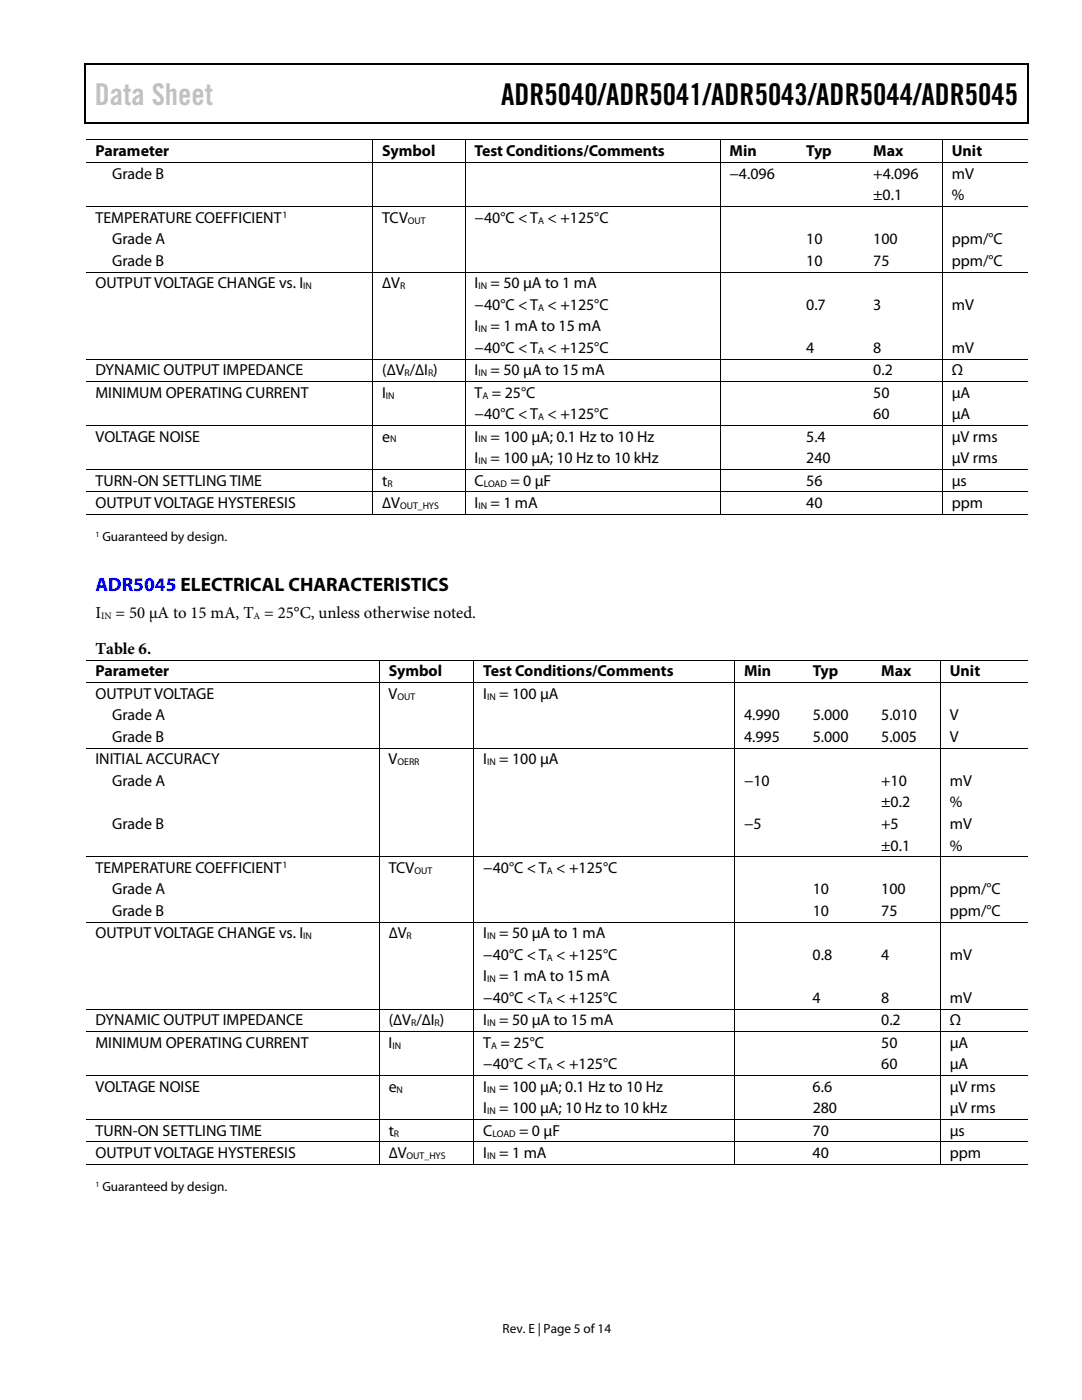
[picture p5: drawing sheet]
<svg xmlns="http://www.w3.org/2000/svg" width="216mm" height="279mm" viewBox="0 0 216 279" stroke-linecap="round" stroke-linejoin="round" font-family="sans-serif">
<defs><g id="words">
<text font-size="6" fill="#c1c1c1" x="18.9" y="21">Data Sheet</text>
<text font-size="6" x="100" y="21">ADR5040/ADR5041/ADR5043/ADR5044/ADR5045</text>
<text font-size="3.9" fill="#00f" x="19" y="117.9">ADR5045 ELECTRICAL CHARACTERISTICS</text>
<g font-size="3.3">
<text x="19" y="123.3">I</text>
<text x="23.1" y="123.3">= 50 µA to 15 mA, T = 25°C, unless otherwise noted.</text>
<text x="19" y="130.4">Table 6.</text>
</g>
<g font-size="3.2">
<text x="19" y="31.2">Parameter</text>
<text x="22.4" y="35.7">Grade B</text>
<text x="76.2" y="31.2">Symbol</text>
<text x="94.7" y="31.2">Test Conditions/Comments</text>
<text x="145.6" y="35.7">−4.096</text>
<text x="145.6" y="31.2">Min</text>
<text x="160.9" y="31.2">Typ</text>
<text x="174.2" y="35.7">+4.096</text>
<text x="174.2" y="31.2">Max</text>
<text x="189.9" y="35.7">mV</text>
<text x="189.9" y="31.2">Unit</text>
<text x="174.2" y="40">±0.1</text>
<text x="189.9" y="40">%</text>
<text x="19" y="44.5">TEMPERATURE COEFFICIENT</text>
<text x="76.2" y="44.5">TCV</text>
<text x="94.7" y="44.5">−40°C &lt; T &lt; +125°C</text>
<text x="22.4" y="48.8">Grade A</text>
<text x="22.4" y="53.1">Grade B</text>
<text x="160.9" y="48.8">10</text>
<text x="160.9" y="53.1">10</text>
<text x="174.2" y="48.8">100</text>
<text x="174.2" y="53.1">75</text>
<text x="189.9" y="48.8">ppm/°C</text>
<text x="189.9" y="53.1">ppm/°C</text>
<text x="19" y="57.5">OUTPUT VOLTAGE CHANGE vs. I</text>
<text x="76.2" y="57.5">∆V</text>
<text x="94.7" y="57.5">I</text>
<text x="97.9" y="57.5">= 50 µA to 1 mA</text>
<text x="94.7" y="61.8">−40°C &lt; T &lt; +125°C</text>
<text x="160.9" y="61.8">0.7</text>
<text x="174.2" y="61.8">3</text>
<text x="189.9" y="61.8">mV</text>
<text x="94.7" y="66.1">I</text>
<text x="94.7" y="70.4">−40°C &lt; T &lt; +125°C</text>
<text x="97.9" y="66.1">= 1 mA to 15 mA</text>
<text x="160.9" y="70.4">4</text>
<text x="174.2" y="70.4">8</text>
<text x="189.9" y="70.4">mV</text>
<text x="19" y="74.9">DYNAMIC OUTPUT IMPEDANCE</text>
<text x="76.2" y="74.9">(∆V /∆I )</text>
<text x="94.7" y="74.9">I</text>
<text x="97.9" y="74.9">= 50 µA to 15 mA</text>
<text x="174.2" y="74.9">0.2</text>
<text x="189.9" y="74.9">Ω</text>
<text x="19" y="79.4">MINIMUM OPERATING CURRENT</text>
<text x="76.2" y="79.4">I</text>
<text x="94.7" y="83.7">−40°C &lt; T &lt; +125°C</text>
<text x="94.7" y="79.4">T = 25°C</text>
<text x="174.2" y="83.7">60</text>
<text x="174.2" y="79.4">50</text>
<text x="189.9" y="83.7">µA</text>
<text x="189.9" y="79.4">µA</text>
<text x="19" y="88.1">VOLTAGE NOISE</text>
<text x="76.2" y="88.1">e</text>
<text x="94.7" y="88.1">I</text>
<text x="97.9" y="88.1">= 100 µA; 0.1 Hz to 10 Hz</text>
<text x="160.9" y="88.1">5.4</text>
<text x="189.9" y="88.1">µV rms</text>
<text x="94.7" y="92.4">I</text>
<text x="97.9" y="92.4">= 100 µA; 10 Hz to 10 kHz</text>
<text x="160.9" y="92.4">240</text>
<text x="189.9" y="92.4">µV rms</text>
<text x="19" y="96.9">TURN-ON SETTLING TIME</text>
<text x="19" y="101.4">OUTPUT VOLTAGE HYSTERESIS</text>
<text x="76.2" y="96.9">t</text>
<text x="76.2" y="101.4">∆V</text>
<text x="94.7" y="96.9">C</text>
<text x="94.7" y="101.4">I</text>
<text x="97.9" y="101.4">= 1 mA</text>
<text x="101.9" y="96.9">= 0 µF</text>
<text x="160.9" y="96.9">56</text>
<text x="160.9" y="101.4">40</text>
<text x="189.9" y="96.9">µs</text>
<text x="189.9" y="101.4">ppm</text>
<text x="19" y="135">Parameter</text>
<text x="77.6" y="135">Symbol</text>
<text x="96.4" y="135">Test Conditions/Comments</text>
<text x="148.5" y="135">Min</text>
<text x="162.2" y="135">Typ</text>
<text x="175.8" y="135">Max</text>
<text x="189.5" y="135">Unit</text>
<text x="19" y="139.5">OUTPUT VOLTAGE</text>
<text x="22.4" y="143.8">Grade A</text>
<text x="77.6" y="139.5">V</text>
<text x="96.4" y="139.5">I</text>
<text x="99.6" y="139.5">= 100 µA</text>
<text x="148.5" y="143.8">4.990</text>
<text x="162.2" y="143.8">5.000</text>
<text x="175.8" y="143.8">5.010</text>
<text x="189.5" y="143.8">V</text>
<text x="22.4" y="148.1">Grade B</text>
<text x="148.5" y="148.1">4.995</text>
<text x="162.2" y="148.1">5.000</text>
<text x="175.8" y="148.1">5.005</text>
<text x="189.5" y="148.1">V</text>
<text x="19" y="152.5">INITIAL ACCURACY</text>
<text x="77.6" y="152.5">V</text>
<text x="96.4" y="152.5">I</text>
<text x="99.6" y="152.5">= 100 µA</text>
<text x="22.4" y="156.8">Grade A</text>
<text x="148.5" y="156.8">−10</text>
<text x="175.8" y="156.8">+10</text>
<text x="175.8" y="161.1">±0.2</text>
<text x="189.5" y="156.8">mV</text>
<text x="189.5" y="161.1">%</text>
<text x="22.4" y="165.4">Grade B</text>
<text x="148.5" y="165.4">−5</text>
<text x="175.8" y="165.4">+5</text>
<text x="189.5" y="165.4">mV</text>
<text x="175.8" y="169.7">±0.1</text>
<text x="189.5" y="169.7">%</text>
<text x="19" y="174.2">TEMPERATURE COEFFICIENT</text>
<text x="22.4" y="178.5">Grade A</text>
<text x="77.6" y="174.2">TCV</text>
<text x="96.4" y="174.2">−40°C &lt; T &lt; +125°C</text>
<text x="162.2" y="178.5">10</text>
<text x="175.8" y="178.5">100</text>
<text x="189.5" y="178.5">ppm/°C</text>
<text x="22.4" y="182.8">Grade B</text>
<text x="162.2" y="182.8">10</text>
<text x="175.8" y="182.8">75</text>
<text x="189.5" y="182.8">ppm/°C</text>
<text x="19" y="187.3">OUTPUT VOLTAGE CHANGE vs. I</text>
<text x="77.6" y="187.3">∆V</text>
<text x="96.4" y="187.3">I</text>
<text x="96.4" y="191.6">−40°C &lt; T &lt; +125°C</text>
<text x="99.6" y="187.3">= 50 µA to 1 mA</text>
<text x="162.2" y="191.6">0.8</text>
<text x="175.8" y="191.6">4</text>
<text x="189.5" y="191.6">mV</text>
<text x="96.4" y="195.9">I</text>
<text x="99.6" y="195.9">= 1 mA to 15 mA</text>
<text x="96.4" y="200.2">−40°C &lt; T &lt; +125°C</text>
<text x="162.2" y="200.2">4</text>
<text x="175.8" y="200.2">8</text>
<text x="189.5" y="200.2">mV</text>
<text x="19" y="204.6">DYNAMIC OUTPUT IMPEDANCE</text>
<text x="19" y="209.1">MINIMUM OPERATING CURRENT</text>
<text x="77.6" y="209.1">I</text>
<text x="77.6" y="204.6">(∆V /∆I )</text>
<text x="96.4" y="204.6">I</text>
<text x="96.4" y="209.1">T = 25°C</text>
<text x="99.6" y="204.6">= 50 µA to 15 mA</text>
<text x="175.8" y="204.6">0.2</text>
<text x="175.8" y="209.1">50</text>
<text x="189.5" y="209.1">µA</text>
<text x="189.5" y="204.6">Ω</text>
<text x="96.4" y="213.4">−40°C &lt; T &lt; +125°C</text>
<text x="175.8" y="213.4">60</text>
<text x="189.5" y="213.4">µA</text>
<text x="19" y="217.9">VOLTAGE NOISE</text>
<text x="77.6" y="217.9">e</text>
<text x="96.4" y="217.9">I</text>
<text x="99.6" y="217.9">= 100 µA; 0.1 Hz to 10 Hz</text>
<text x="162.2" y="217.9">6.6</text>
<text x="189.5" y="217.9">µV rms</text>
<text x="19" y="226.7">TURN-ON SETTLING TIME</text>
<text x="77.6" y="226.7">t</text>
<text x="96.4" y="226.7">C</text>
<text x="96.4" y="222.2">I</text>
<text x="99.6" y="222.2">= 100 µA; 10 Hz to 10 kHz</text>
<text x="103.6" y="226.7">= 0 µF</text>
<text x="162.2" y="226.7">70</text>
<text x="162.2" y="222.2">280</text>
<text x="189.5" y="226.7">µs</text>
<text x="189.5" y="222.2">µV rms</text>
<text x="19" y="231.1">OUTPUT VOLTAGE HYSTERESIS</text>
<text x="77.6" y="231.1">∆V</text>
<text x="96.4" y="231.1">I</text>
<text x="99.6" y="231.1">= 1 mA</text>
<text x="162.2" y="231.1">40</text>
<text x="189.5" y="231.1">ppm</text>
</g>
<g font-size="2.6">
<text x="20.4" y="108">Guaranteed by design.</text>
<text x="20.4" y="237.8">Guaranteed by design.</text>
<text x="100.3" y="266">Rev. E | Page 5 of 14</text>
</g>
<g font-size="1.9">
<text x="56.4" y="43.4">1</text>
<text x="81.4" y="44.6">OUT</text>
<text x="107.4" y="44.6">A</text>
<text x="60.5" y="57.7">IN</text>
<text x="79.8" y="57.7">R</text>
<text x="95.5" y="57.7">IN</text>
<text x="107.4" y="62">A</text>
<text x="95.5" y="66.3">IN</text>
<text x="107.4" y="70.6">A</text>
<text x="80.7" y="75.1">R</text>
<text x="85.4" y="75.1">R</text>
<text x="95.5" y="75.1">IN</text>
<text x="77" y="79.5">IN</text>
<text x="96.3" y="79.5">A</text>
<text x="107.4" y="83.8">A</text>
<text x="77.8" y="88.3">N</text>
<text x="95.5" y="88.3">IN</text>
<text x="95.5" y="92.6">IN</text>
<text x="77.3" y="97.1">R</text>
<text x="79.8" y="101.6">OUT_HYS</text>
<text x="95.5" y="101.6">IN</text>
<text x="96.5" y="97.1">LOAD</text>
<text x="20.2" y="123.5">IN</text>
<text x="50.6" y="123.5">A</text>
<text x="79.3" y="139.7">OUT</text>
<text x="97.2" y="139.7">IN</text>
<text x="79.3" y="152.7">OERR</text>
<text x="97.2" y="152.7">IN</text>
<text x="56.4" y="173.1">1</text>
<text x="82.7" y="174.4">OUT</text>
<text x="109.1" y="174.4">A</text>
<text x="60.5" y="187.4">IN</text>
<text x="81.1" y="187.4">R</text>
<text x="97.2" y="187.4">IN</text>
<text x="109.1" y="191.7">A</text>
<text x="97.2" y="196">IN</text>
<text x="109.1" y="200.3">A</text>
<text x="78.3" y="209.3">IN</text>
<text x="82" y="204.8">R</text>
<text x="86.7" y="204.8">R</text>
<text x="97.2" y="204.8">IN</text>
<text x="98" y="209.3">A</text>
<text x="109.1" y="213.6">A</text>
<text x="79.1" y="218">N</text>
<text x="97.2" y="218">IN</text>
<text x="78.6" y="226.8">R</text>
<text x="97.2" y="222.3">IN</text>
<text x="98.3" y="226.8">LOAD</text>
<text x="81.1" y="231.3">OUT_HYS</text>
<text x="97.2" y="231.3">IN</text>
</g>
<g font-size="1.6">
<text x="19" y="107.1">1</text>
<text x="19" y="236.9">1</text>
</g>
</g></defs>
<g fill="#000">
<path d="M16.9 12.7h.2v1h-.2zM16.9 12.7h.2v.3h-.2zM82.5 12.7h.3v.3h-.3zM205.1 12.7h.2v1h-.2zM205.1 12.7h.2v.3h-.2zM16.9 24.4h.2v.3h-.2zM74.3 27.9h.1v.1h-.1zM74.3 32.4h.1v.2h-.1zM82.3 24.4h.2v.3h-.2zM92.7 27.9h.2v.1h-.2zM92.7 32.4h.2v.2h-.2zM143.6 27.9h.2v.1h-.2z"/>
<path d="M143.6 32.4h.2v.2h-.2zM159 27.9h.1v.1h-.1zM159 32.4h.1v.2h-.1zM172.4 27.9h.1v.1h-.1zM172.4 32.4h.1v.2h-.1zM187.9 27.9h.2v.1h-.2zM187.9 32.4h.2v.2h-.2zM205.1 24.4h.2v.3h-.2zM74.3 41.1h.1v.2h-.1zM74.3 54.2h.1v.2h-.1zM92.7 41.1h.2v.2h-.2zM92.7 54.2h.2v.2h-.2z"/>
<path d="M143.6 41.1h.2v.2h-.2zM143.6 54.2h.2v.2h-.2zM159 41.1h.1v.2h-.1zM159 54.2h.1v.2h-.1zM172.4 41.1h.1v.2h-.1zM172.4 54.2h.1v.2h-.1zM187.9 41.1h.2v.2h-.2zM187.9 54.2h.2v.2h-.2zM74.3 71.6h.1v.1h-.1zM74.3 76.1h.1v.1h-.1zM92.7 71.6h.2v.1h-.2zM92.7 76.1h.2v.1h-.2z"/>
<path d="M143.6 71.6h.2v.1h-.2zM143.6 76.1h.2v.1h-.2zM159 71.6h.1v.1h-.1zM159 76.1h.1v.1h-.1zM172.4 71.6h.1v.1h-.1zM172.4 76.1h.1v.1h-.1zM187.9 71.6h.2v.1h-.2zM187.9 76.1h.2v.1h-.2zM74.3 84.8h.1v.2h-.1zM74.3 93.6h.1v.1h-.1zM74.3 98.1h.1v.1h-.1zM92.7 84.8h.2v.2h-.2z"/>
<path d="M92.7 93.6h.2v.1h-.2zM92.7 98.1h.2v.1h-.2zM143.6 84.8h.2v.2h-.2zM143.6 93.6h.2v.1h-.2zM143.6 98.1h.2v.1h-.2zM159 84.8h.1v.2h-.1zM159 93.6h.1v.1h-.1zM159 98.1h.1v.1h-.1zM172.4 84.8h.1v.2h-.1zM172.4 93.6h.1v.1h-.1zM172.4 98.1h.1v.1h-.1zM187.9 84.8h.2v.2h-.2z"/>
<path d="M187.9 93.6h.2v.1h-.2zM187.9 98.1h.2v.1h-.2zM74.3 102.5h.1v.2h-.1zM92.7 102.5h.2v.2h-.2zM143.6 102.5h.2v.2h-.2zM158.7 102.5h.2v.2h-.2zM172.1 102.5h.2v.2h-.2zM187.9 102.5h.2v.2h-.2zM75.6 131.6h.1v.2h-.1zM75.6 136.1h.1v.2h-.1zM94.4 131.6h.2v.2h-.2zM94.4 136.1h.2v.2h-.2z"/>
<path d="M146.5 131.6h.1v.2h-.1zM146.5 136.1h.1v.2h-.1zM160.3 131.6h.1v.2h-.1zM160.3 136.1h.1v.2h-.1zM173.9 131.6h.2v.2h-.2zM173.9 136.1h.2v.2h-.2zM187.5 131.6h.2v.2h-.2zM187.5 136.1h.2v.2h-.2zM75.6 149.2h.1v.2h-.1zM94.4 149.2h.2v.2h-.2zM146.5 149.2h.1v.2h-.1zM160.3 149.2h.1v.2h-.1z"/>
<path d="M173.9 149.2h.2v.2h-.2zM187.5 149.2h.2v.2h-.2zM75.6 170.9h.1v.1h-.1zM94.4 170.9h.2v.1h-.2zM146.5 170.9h.1v.1h-.1zM160.3 170.9h.1v.1h-.1zM173.9 170.9h.2v.1h-.2zM187.5 170.9h.2v.1h-.2zM75.6 183.9h.1v.2h-.1zM94.4 183.9h.2v.2h-.2zM146.5 183.9h.1v.2h-.1zM160.3 183.9h.1v.2h-.1z"/>
<path d="M173.9 183.9h.2v.2h-.2zM187.5 183.9h.2v.2h-.2zM75.6 201.3h.1v.2h-.1zM75.6 205.8h.1v.2h-.1zM75.6 214.5h.1v.2h-.1zM94.4 201.3h.2v.2h-.2zM94.4 205.8h.2v.2h-.2zM94.4 214.5h.2v.2h-.2zM146.5 201.3h.1v.2h-.1zM146.5 205.8h.1v.2h-.1zM146.5 214.5h.1v.2h-.1zM160.3 201.3h.1v.2h-.1z"/>
<path d="M160.3 205.8h.1v.2h-.1zM160.3 214.5h.1v.2h-.1zM173.9 201.3h.2v.2h-.2zM173.9 205.8h.2v.2h-.2zM173.9 214.5h.2v.2h-.2zM187.5 201.3h.2v.2h-.2zM187.5 205.8h.2v.2h-.2zM187.5 214.5h.2v.2h-.2zM75.6 223.3h.1v.2h-.1zM75.6 227.8h.1v.2h-.1zM75.6 232.3h.1v.1h-.1zM94.4 223.3h.2v.2h-.2z"/>
<path d="M94.4 227.8h.2v.2h-.2zM94.4 232.3h.2v.1h-.2zM146.5 223.3h.1v.2h-.1zM146.5 227.8h.1v.2h-.1zM146.5 232.3h.1v.1h-.1zM160 232.3h.2v.1h-.2zM160.3 223.3h.1v.2h-.1zM160.3 227.8h.1v.2h-.1zM173.7 232.3h.2v.1h-.2zM173.9 223.3h.2v.2h-.2zM173.9 227.8h.2v.2h-.2zM187.5 223.3h.2v.2h-.2z"/>
<path d="M187.5 227.8h.2v.2h-.2zM187.5 232.3h.2v.1h-.2z"/>
</g>
<path d="M17 13.7v10.7M17.1 12.8h65.4M82.8 12.8h122.3M205.2 13.7v10.7M17.1 24.5h188" fill="none" stroke="#000" stroke-width=".25"/>
<g fill="none" stroke="#000" stroke-width=".2">
<path d="M17.1 27.9h57.2M17.1 32.5h57.2M74.4 28v4.4M74.4 32.6v8.5M74.4 27.9h18.3M74.4 32.5h18.3M92.8 28v4.4M92.8 32.6v8.5M92.9 27.9h50.7M92.9 32.5h50.7M143.7 28v4.4M143.7 32.6v8.5"/>
<path d="M143.8 27.9h15.2M143.8 32.5h15.2M159.1 27.9h13.3M159.1 32.5h13.3M172.5 27.9h15.4M172.5 32.5h15.4M188 28v4.4M188 32.6v8.5M188.1 27.9h17M188.1 32.5h17M17.1 41.2h57.2M17.1 54.3h57.2"/>
<path d="M74.4 41.3v12.9M74.4 54.4v17.2M74.4 41.2h18.3M74.4 54.3h18.3M92.8 41.3v12.9M92.8 54.4v17.2M92.9 41.2h50.7M92.9 54.3h50.7M143.7 41.3v12.9M143.7 54.4v17.2M143.8 41.2h15.2M143.8 54.3h15.2"/>
<path d="M159.1 41.2h13.3M159.1 54.3h13.3M172.5 41.2h15.4M172.5 54.3h15.4M188 41.3v12.9M188 54.4v17.2M188.1 41.2h17M188.1 54.3h17M17.1 71.6h57.2M17.1 76.1h57.2M74.4 71.7v4.4M74.4 76.2v8.6"/>
<path d="M74.4 71.6h18.3M74.4 76.1h18.3M92.8 71.7v4.4M92.8 76.2v8.6M92.9 71.6h50.7M92.9 76.1h50.7M143.7 71.7v4.4M143.7 76.2v8.6M143.8 71.6h15.2M143.8 76.1h15.2M159.1 71.6h13.3M159.1 76.1h13.3"/>
<path d="M172.5 71.6h15.4M172.5 76.1h15.4M188 71.7v4.4M188 76.2v8.6M188.1 71.6h17M188.1 76.1h17M17.1 84.9h57.2M17.1 93.7h57.2M17.1 98.1h57.2M74.4 85v8.6M74.4 93.7v4.4M74.4 98.2v4.3"/>
<path d="M74.4 84.9h18.3M74.4 93.7h18.3M74.4 98.1h18.3M92.8 85v8.6M92.8 93.7v4.4M92.8 98.2v4.3M92.9 84.9h50.7M92.9 93.7h50.7M92.9 98.1h50.7M143.7 85v8.6M143.7 93.7v4.4M143.7 98.2v4.3"/>
<path d="M143.8 84.9h15.2M143.8 93.7h15.2M143.8 98.1h15.2M159.1 84.9h13.3M159.1 93.7h13.3M159.1 98.1h13.3M172.5 84.9h15.4M172.5 93.7h15.4M172.5 98.1h15.4M188 85v8.6M188 93.7v4.4M188 98.2v4.3"/>
<path d="M188.1 84.9h17M188.1 93.7h17M188.1 98.1h17M17.1 102.6h57.2M74.4 102.6h18.3M92.9 102.6h50.7M143.8 102.6h44.1M188.1 102.6h17M17.1 131.7h58.5M17.1 136.2h58.5M75.6 131.8v4.3M75.6 136.3v12.9"/>
<path d="M75.7 131.7h18.7M75.7 136.2h18.7M94.5 131.8v4.3M94.5 136.3v12.9M94.6 131.7h51.9M94.6 136.2h51.9M146.6 131.8v4.3M146.6 136.3v12.9M146.6 131.7h13.7M146.6 136.2h13.7M160.4 131.7h13.5M160.4 136.2h13.5"/>
<path d="M174.1 131.7h13.4M174.1 136.2h13.4M187.6 131.8v4.3M187.6 136.3v12.9M187.7 131.7h17.4M187.7 136.2h17.4M17.1 149.3h58.5M75.6 149.4v21.5M75.7 149.3h18.7M94.5 149.4v21.5M94.6 149.3h51.9M146.6 149.4v21.5"/>
<path d="M146.6 149.3h13.7M160.4 149.3h13.5M174.1 149.3h13.4M187.6 149.4v21.5M187.7 149.3h17.4M17.1 171h58.5M75.6 171v12.9M75.7 171h18.7M94.5 171v12.9M94.6 171h51.9M146.6 171v12.9M146.6 171h13.7"/>
<path d="M160.4 171h13.5M174.1 171h13.4M187.6 171v12.9M187.7 171h17.4M17.1 184h58.5M75.6 184.1v17.2M75.7 184h18.7M94.5 184.1v17.2M94.6 184h51.9M146.6 184.1v17.2M146.6 184h13.7M160.4 184h13.5"/>
<path d="M174.1 184h13.4M187.6 184.1v17.2M187.7 184h17.4M17.1 201.4h58.5M17.1 205.9h58.5M17.1 214.6h58.5M75.6 201.5v4.3M75.6 206v8.5M75.6 214.7v8.6M75.7 201.4h18.7M75.7 205.9h18.7M75.7 214.6h18.7"/>
<path d="M94.5 201.5v4.3M94.5 206v8.5M94.5 214.7v8.6M94.6 201.4h51.9M94.6 205.9h51.9M94.6 214.6h51.9M146.6 201.5v4.3M146.6 206v8.5M146.6 214.7v8.6M146.6 201.4h13.7M146.6 205.9h13.7M146.6 214.6h13.7"/>
<path d="M160.4 201.4h13.5M160.4 205.9h13.5M160.4 214.6h13.5M174.1 201.4h13.4M174.1 205.9h13.4M174.1 214.6h13.4M187.6 201.5v4.3M187.6 206v8.5M187.6 214.7v8.6M187.7 201.4h17.4M187.7 205.9h17.4M187.7 214.6h17.4"/>
<path d="M17.1 223.4h58.5M17.1 227.9h58.5M17.1 232.3h58.5M75.6 223.5v4.3M75.6 228v4.3M75.7 223.4h18.7M75.7 227.9h18.7M75.7 232.3h18.7M94.5 223.5v4.3M94.5 228v4.3M94.6 223.4h51.9M94.6 227.9h51.9"/>
<path d="M94.6 232.3h51.9M146.6 223.5v4.3M146.6 228v4.3M146.6 223.4h13.7M146.6 227.9h13.7M146.6 232.3h40.9M160.4 223.4h13.5M160.4 227.9h13.5M174.1 223.4h13.4M174.1 227.9h13.4M187.6 223.5v4.3M187.6 228v4.3"/>
<path d="M187.7 223.4h17.4M187.7 227.9h17.4M187.7 232.3h17.4"/>
</g>
<use href="#words"/>
</svg>
